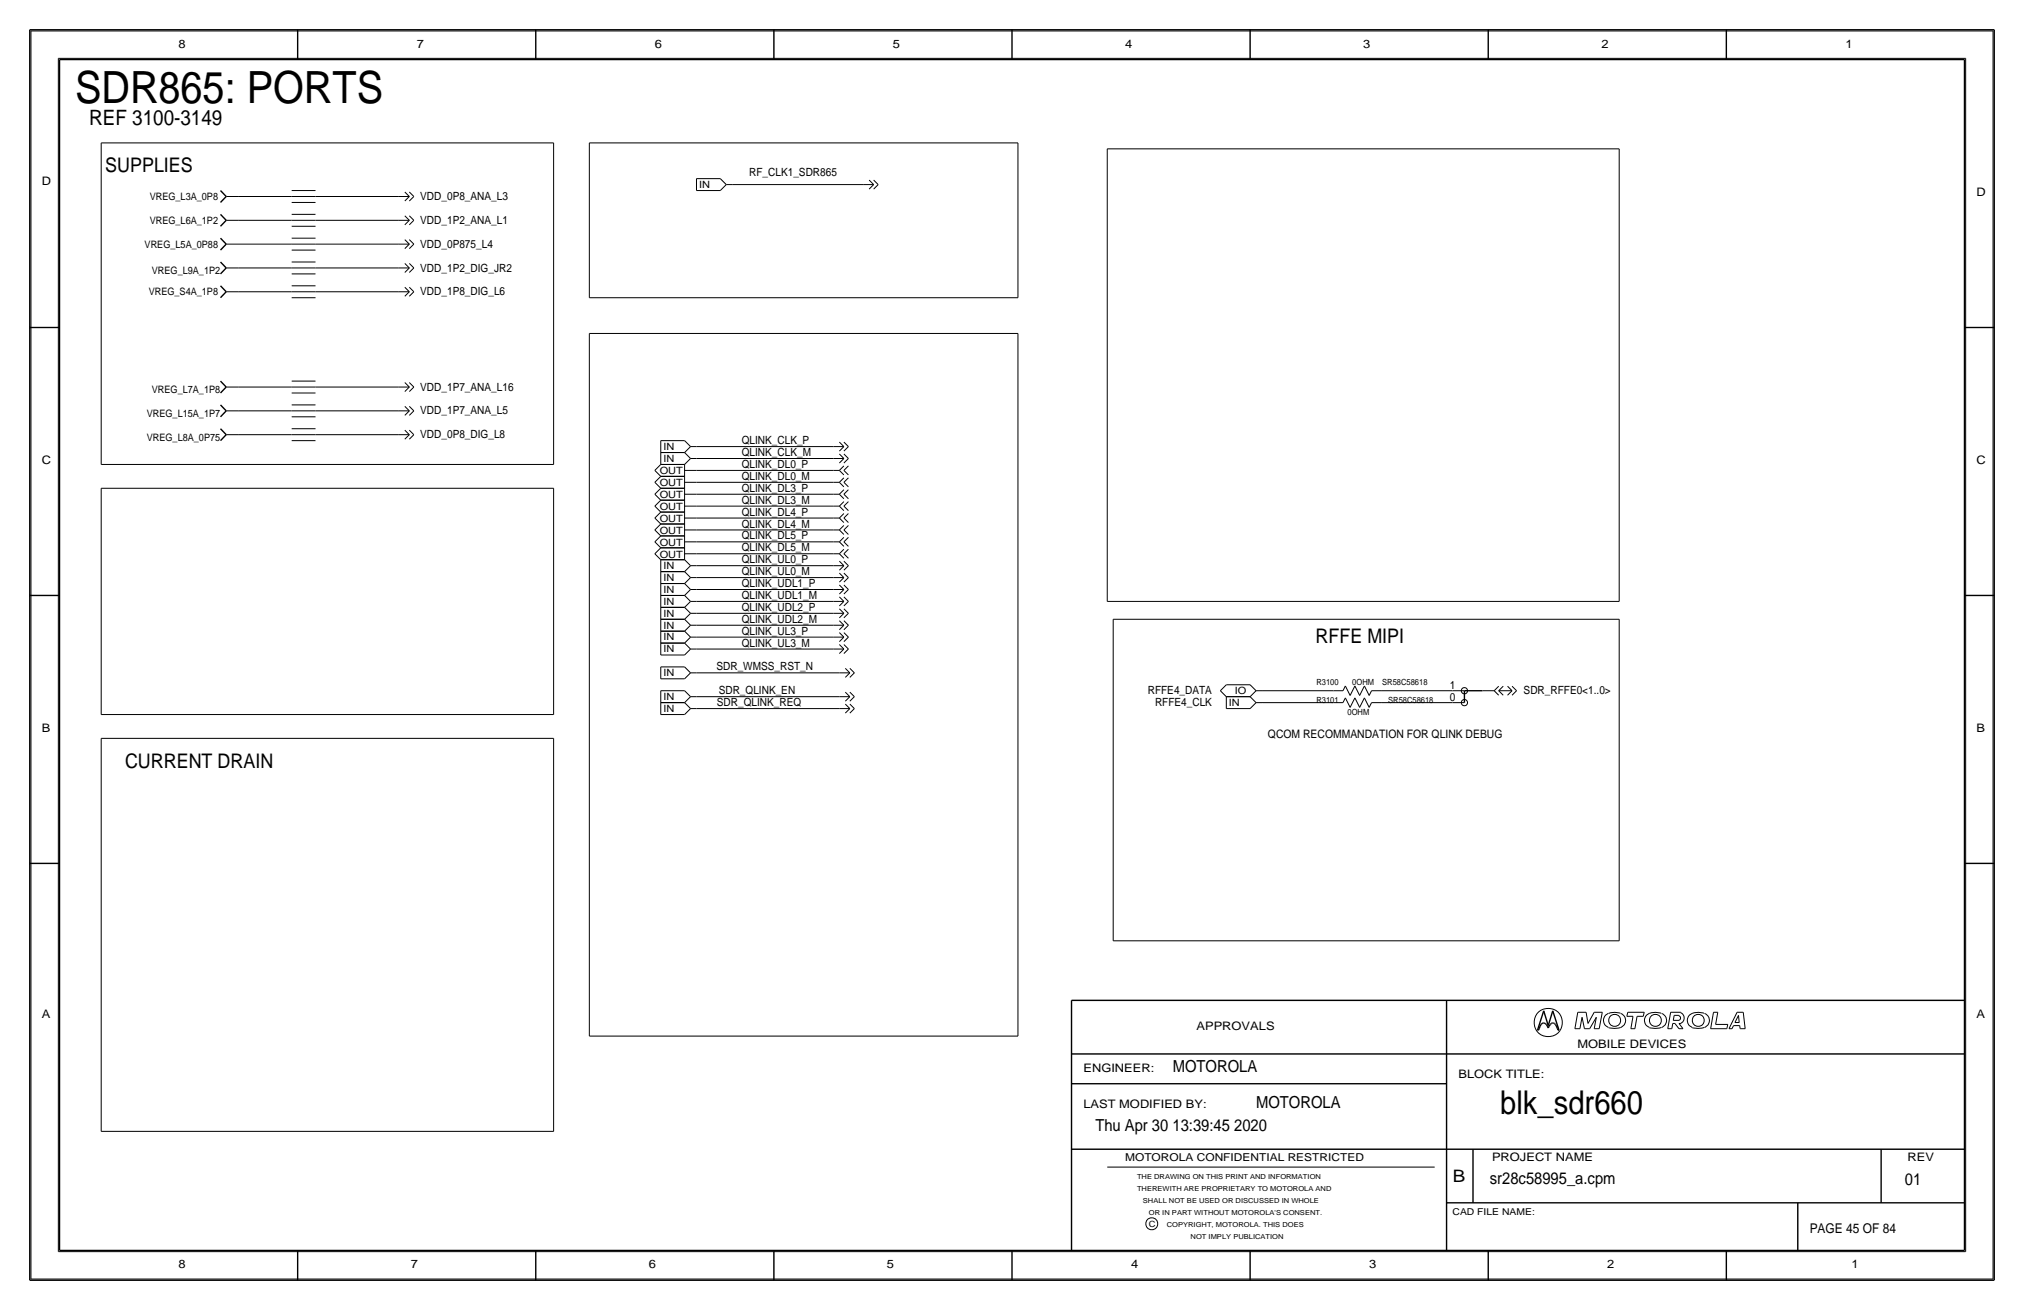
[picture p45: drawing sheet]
<svg xmlns="http://www.w3.org/2000/svg" width="432mm" height="279mm" viewBox="0 0 432 279" stroke-linecap="round" stroke-linejoin="round" font-family="sans-serif">
<defs><g id="words">
<text font-size="9.5" x="16" y="22">SDR865: PORTS</text>
<text font-size="7" x="320" y="237.5">blk_sdr660</text>
<text font-size="4.5" x="19" y="26.7">REF 3100-3149</text>
<g font-size="4.3">
<text x="22.5" y="36.7">SUPPLIES</text>
<text x="280.7" y="137.2">RFFE MIPI</text>
<text x="26.7" y="163.8">CURRENT DRAIN</text>
</g>
<text font-size="3.7" x="310" y="252.1">B</text>
<g font-size="3.5">
<text x="250.2" y="228.6">MOTOROLA</text>
<text x="268" y="236.2">MOTOROLA</text>
<text x="233.7" y="241.3">Thu Apr 30 13:39:45 2020</text>
<text x="317.9" y="252.6">sr28c58995_a.cpm</text>
<text x="406.4" y="252.7">01</text>
</g>
<text font-size="2.9" x="386.1" y="262.9">PAGE 45 OF 84</text>
<g font-size="2.5">
<text x="38.1" y="10.2">8</text>
<text x="88.9" y="10.2">7</text>
<text x="139.7" y="10.2">6</text>
<text x="190.5" y="10.2">5</text>
<text x="240" y="10.2">4</text>
<text x="290.8" y="10.2">3</text>
<text x="341.6" y="10.2">2</text>
<text x="393.7" y="10.2">1</text>
<text x="8.9" y="39.4">D</text>
<text x="421.6" y="41.9">D</text>
<text x="8.9" y="99.1">C</text>
<text x="421.6" y="99.1">C</text>
<text x="8.9" y="156.2">B</text>
<text x="270.5" y="157.5">QCOM RECOMMANDATION FOR QLINK DEBUG</text>
<text x="421.6" y="156.2">B</text>
<text x="8.9" y="217.2">A</text>
<text x="255.3" y="219.7">APPROVALS</text>
<text x="421.6" y="217.2">A</text>
<text x="336.5" y="223.5">MOBILE DEVICES</text>
<text x="231.1" y="228.6">ENGINEER:</text>
<text x="311.1" y="229.9">BLOCK TITLE:</text>
<text x="231.1" y="236.2">LAST MODIFIED BY:</text>
<text x="318.3" y="247.5">PROJECT NAME</text>
<text x="407" y="247.6">REV</text>
<text x="38.1" y="270.5">8</text>
<text x="87.6" y="270.5">7</text>
<text x="138.4" y="270.5">6</text>
<text x="189.2" y="270.5">5</text>
<text x="241.3" y="270.5">4</text>
<text x="292.1" y="270.5">3</text>
<text x="342.9" y="270.5">2</text>
<text x="395" y="270.5">1</text>
</g>
<g font-size="2.4">
<text x="159.8" y="37.6">RF_CLK1_SDR865</text>
<text x="89.7" y="42.7">VDD_0P8_ANA_L3</text>
<text x="89.7" y="47.8">VDD_1P2_ANA_L1</text>
<text x="89.7" y="52.8">VDD_0P875_L4</text>
<text x="89.7" y="57.9">VDD_1P2_DIG_JR2</text>
<text x="89.7" y="63">VDD_1P8_DIG_L6</text>
<text x="89.7" y="83.3">VDD_1P7_ANA_L16</text>
<text x="89.7" y="88.4">VDD_1P7_ANA_L5</text>
<text x="89.7" y="93.5">VDD_0P8_DIG_L8</text>
<text x="158.2" y="94.7">QLINK_CLK_P</text>
<text x="158.2" y="99.8">QLINK_DL0_P</text>
<text x="158.2" y="97.3">QLINK_CLK_M</text>
<text x="158.2" y="107.4">QLINK_DL3_M</text>
<text x="158.2" y="104.9">QLINK_DL3_P</text>
<text x="158.2" y="102.4">QLINK_DL0_M</text>
<text x="158.2" y="110">QLINK_DL4_P</text>
<text x="158.2" y="112.5">QLINK_DL4_M</text>
<text x="158.2" y="115.1">QLINK_DL5_P</text>
<text x="158.2" y="117.6">QLINK_DL5_M</text>
<text x="158.2" y="120.1">QLINK_UL0_P</text>
<text x="158.2" y="122.7">QLINK_UL0_M</text>
<text x="158.2" y="125.2">QLINK_UDL1_P</text>
<text x="158.2" y="130.3">QLINK_UDL2_P</text>
<text x="158.2" y="127.8">QLINK_UDL1_M</text>
<text x="158.2" y="135.4">QLINK_UL3_P</text>
<text x="158.2" y="137.9">QLINK_UL3_M</text>
<text x="158.2" y="132.8">QLINK_UDL2_M</text>
<text x="152.9" y="143">SDR_WMSS_RST_N</text>
<text x="153.3" y="148.1">SDR_QLINK_EN</text>
<text x="244.9" y="148.1">RFFE4_DATA</text>
<text x="309.3" y="149.5">0</text>
<text x="309.3" y="146.9">1</text>
<text x="325.1" y="148.1">SDR_RFFE0&lt;1..0&gt;</text>
<text x="152.9" y="150.6">SDR_QLINK_REQ</text>
<text x="246.4" y="150.6">RFFE4_CLK</text>
</g>
<text font-size="2.3" x="240" y="247.6">MOTOROLA CONFIDENTIAL RESTRICTED</text>
<g font-size="2.2">
<text x="31.9" y="42.7">VREG_L3A_0P8</text>
<text x="31.9" y="47.8">VREG_L6A_1P2</text>
<text x="30.9" y="52.8">VREG_L5A_0P88</text>
<text x="32.4" y="58.4">VREG_L9A_1P2</text>
<text x="31.7" y="63">VREG_S4A_1P8</text>
<text x="32.4" y="83.8">VREG_L7A_1P8</text>
<text x="31.3" y="88.9">VREG_L15A_1P7</text>
<text x="31.3" y="94">VREG_L8A_0P75</text>
</g>
<g font-size="2.1">
<text x="149.1" y="40.1">IN</text>
<text x="141.5" y="96">IN</text>
<text x="140.7" y="101.1">OUT</text>
<text x="141.5" y="98.5">IN</text>
<text x="140.7" y="106.2">OUT</text>
<text x="140.7" y="103.7">OUT</text>
<text x="140.7" y="113.8">OUT</text>
<text x="140.7" y="111.3">OUT</text>
<text x="140.7" y="108.8">OUT</text>
<text x="140.7" y="118.9">OUT</text>
<text x="140.7" y="116.4">OUT</text>
<text x="141.5" y="123.9">IN</text>
<text x="141.5" y="121.4">IN</text>
<text x="141.5" y="129">IN</text>
<text x="141.5" y="126.4">IN</text>
<text x="141.5" y="131.5">IN</text>
<text x="141.5" y="136.6">IN</text>
<text x="141.5" y="134.1">IN</text>
<text x="141.5" y="139.1">IN</text>
<text x="141.5" y="149.3">IN</text>
<text x="141.5" y="144.2">IN</text>
<text x="263.5" y="148">IO</text>
<text x="141.5" y="151.8">IN</text>
<text x="262.2" y="150.6">IN</text>
</g>
<text font-size="2" x="309.9" y="259.1">CAD FILE NAME:</text>
<g font-size="1.8">
<text x="280.8" y="149.9">R3101</text>
<text x="280.8" y="146.1">R3100</text>
<text x="288.5" y="146.1">0OHM</text>
<text x="294.9" y="146.1">SR58C58618</text>
<text x="296.2" y="149.9">SR58C58618</text>
<text x="287.5" y="152.5">0OHM</text>
<text x="245.1" y="261.6">C</text>
</g>
<g font-size="1.5">
<text x="242.6" y="251.5">THE DRAWING ON THIS PRINT AND INFORMATION</text>
<text x="242.6" y="254">THEREWITH ARE PROPRIETARY TO MOTOROLA AND</text>
<text x="243.8" y="256.5">SHALL NOT BE USED OR DISCUSSED IN WHOLE</text>
<text x="245.1" y="259.1">OR IN PART WITHOUT MOTOROLA'S CONSENT.</text>
<text x="248.9" y="261.6">COPYRIGHT, MOTOROLA. THIS DOES</text>
<text x="254" y="264.2">NOT IMPLY PUBLICATION</text>
</g>
</g></defs>
<g fill="none" stroke="#000" stroke-width=".3">
<path d="M6.3 6.4v266.7zM6.4 6.4h419zM12.7 12.7h406.4zM12.7 12.7v254zM63.5 6.4v6.3zM114.3 6.4v6.3zM165.1 6.4v6.3zM215.9 6.3v6.4zM266.7 6.4v6.3zM317.5 6.4v6.3zM368.3 6.4v6.3zM419.1 12.7v254z"/>
<path d="M425.4 6.4v266.7zM47 40.6l1.3 1.3zM47 50.8l1.3 1.3zM47 45.7l1.3 1.3zM47 55.9l1.3 1.3zM48.3 41.9l-1.3 1.3zM48.3 52.1l-1.3 1.2zM48.3 47l-1.3 1.3zM48.3 57.2l-1.3 1.2zM6.3 69.8h6.4zM47 61l1.3 1.2zM48.3 62.2l-1.3 1.3z"/>
<path d="M419.1 69.8h6.3zM47 91.4l1.3 1.3zM47 86.4l1.3 1.2zM47 81.3l1.3 1.3zM48.3 92.7l-1.3 1.3zM48.3 87.6l-1.3 1.3zM48.3 82.5l-1.3 1.3zM6.3 127h6.4zM419.1 127h6.3zM312.4 147.3h3.8zM312.4 147.3v2.6zM6.3 184.1h6.4z"/>
<path d="M419.1 184.1h6.3zM228.6 213.4v53.3zM228.6 213.4h190.5zM308.6 213.4v53.3zM328 219.7h.2zM328.4 219.4l-.2 .3zM328.6 218.8l-.2 .6zM328.8 218.5l-.2 .3zM329 218.3l.2-.1zM329 218.3l-.2 .2zM329.2 218.2h.2zM329.3 215.6l-1.3 4.1z"/>
<path d="M329.3 215.6l1 3.1zM329.4 218.2l.2 .1zM329.6 218.3l.3 .2zM329.9 218.5l.2 .3zM330.1 218.8l.2 .5zM330.5 218.8l-.2 .5zM330.8 218.5l-.3 .3zM331 218.3l-.2 .2zM331 218.3l.2-.1zM331.2 218.2h.2zM331.3 215.6l1.3 4.1zM331.3 215.6l-1 3.1z"/>
<path d="M331.4 218.2l.2 .1zM331.6 218.3l.2 .2zM331.8 218.5l.2 .3zM332 218.8l.3 .6zM332.3 219.4l.1 .3zM332.4 219.7h.2zM228.6 231.1h80zM228.6 224.8h190.5zM228.6 245.1h190.5zM308.6 256.5h110.5zM314.2 245.1v11.4zM383.5 256.5v10.2z"/>
<path d="M401.3 245.1v11.4zM6.4 273h419zM12.7 266.7h406.4zM63.5 266.7v6.4zM114.3 266.7v6.4zM165.1 266.7v6.4zM215.9 266.7v6.3zM266.7 266.7v6.4zM317.5 266.7v6.4zM368.3 266.7v6.4z"/>
</g>
<g fill="none" stroke="#000" stroke-width=".21">
<path d="M6.6 6.6h418.6zM6.6 6.6v266.2zM12.4 12.4v254.6zM12.4 12.4h407zM419.4 12.4v254.6zM425.2 6.6v266.2zM21.6 30.5v68.6zM21.6 30.5h96.5zM118.1 30.5v68.6zM125.7 30.5h91.5zM125.7 30.5v33zM148.6 38.1h5.1z"/>
<path d="M148.6 38.1v2.5zM153.7 38.1l1.2 1.3zM154.9 39.4h1.3zM154.9 39.4l-1.2 1.2zM156.2 39.4h27.9zM184.1 39.4h2.3zM185.4 38.4l1 1zM186.4 38.4l1 1zM217.2 30.5v33zM236.2 31.8h109.2zM236.2 31.8v96.5zM345.4 31.8v96.5z"/>
<path d="M48.3 41.9h2.5zM48.3 52.1h2.5zM48.3 47h2.5zM48.3 57.2h2.5zM50.8 57.2h11.4zM50.8 47h11.4zM50.8 52.1h11.4zM50.8 41.9h11.4zM62.2 41.9h5.1zM62.2 40.6h5.1zM62.2 43.2h5.1zM62.2 47h5.1z"/>
<path d="M62.2 45.7h5.1zM62.2 48.3h5.1zM62.2 52.1h5.1zM62.2 50.8h5.1zM62.2 53.3h5.1zM62.2 57.2h5.1zM62.2 55.9h5.1zM62.2 58.4h5.1zM67.3 41.9h17.8zM67.3 47h17.8zM67.3 57.2h17.8zM67.3 52.1h17.8z"/>
<path d="M85.1 41.9h2.2zM85.1 47h2.2zM85.1 52.1h2.2zM85.1 57.2h2.2zM86.4 40.9l.9 1zM86.4 46l.9 1zM86.4 51.1l.9 1zM86.4 56.2l.9 1zM86.4 48l.9-1zM87.3 42.9l1-1zM87.3 48l1-1zM87.3 53l1-.9z"/>
<path d="M87.3 58.1l1-.9zM87.3 41.9l-.9 1zM87.3 52.1l-.9 .9zM87.3 57.2l-.9 .9zM87.3 40.9l1 1zM87.3 46l1 1zM87.3 51.1l1 1zM87.3 56.2l1 1zM148.6 40.6h5.1zM185.4 40.3l1-.9zM186.4 40.3l1-.9zM48.3 62.2h2.5z"/>
<path d="M50.8 62.2h11.4zM62.2 62.2h5.1zM62.2 61h5.1zM62.2 63.5h5.1zM67.3 62.2h17.8zM85.1 62.2h2.2zM86.4 61.3l.9 .9zM86.4 63.2l.9-1zM87.3 63.2l1-1zM87.3 61.3l1 .9zM125.7 71.1h91.5zM125.7 63.5h91.5z"/>
<path d="M125.7 71.1v149.9zM217.2 71.1v149.9zM21.6 99.1h96.5zM48.3 92.7h2.5zM48.3 87.6h2.5zM48.3 82.5h2.5zM50.8 82.5h11.4zM50.8 87.6h11.4zM50.8 92.7h11.4zM62.2 82.5h5.1zM62.2 81.3h5.1zM62.2 83.8h5.1z"/>
<path d="M62.2 87.6h5.1zM62.2 86.4h5.1zM62.2 88.9h5.1zM62.2 92.7h5.1zM62.2 91.4h5.1zM62.2 94h5.1zM67.3 87.6h17.8zM67.3 92.7h17.8zM67.3 82.5h17.8zM85.1 82.5h2.2zM85.1 87.6h2.2zM85.1 92.7h2.2z"/>
<path d="M86.4 81.6l.9 .9zM86.4 86.7l.9 .9zM86.4 91.7l.9 1zM86.4 83.5l.9-.9zM86.4 88.6l.9-1zM86.4 93.7l.9-1zM87.3 83.5l1-.9zM87.3 88.6l1-1zM87.3 93.7l1-1zM87.3 81.6l1 .9zM87.3 86.7l1 .9zM87.3 91.7l1 1z"/>
<path d="M141 99.1h5zM141 99.1l-1.3 1.2zM141 96.5h5.1zM141 96.5v2.6zM141 99.1h5.1zM141 94h5.1zM141 94v2.5zM146 99.1v2.5zM146 96.5l1.3 1.3zM146 94l1.3 1.3zM147.3 97.8l-1.2 1.3zM147.3 95.2l-1.2 1.3z"/>
<path d="M147.3 97.8h1.3zM147.3 95.2h1.3zM148.6 97.8h29.2zM148.6 95.2h29.2zM177.8 97.8h2.2zM177.8 95.2h2.2zM179.1 96.8l.9 1zM179.1 94.3l.9 .9zM179.1 98.8l.9-1zM179.1 96.2l.9-.9zM180 98.8l1-1zM180 96.2l1-.9z"/>
<path d="M180 99.4l-.9 .9zM180 96.8l1 1zM180 94.3l1 .9zM181 99.4l-1 .9zM21.6 104.1h96.5zM21.6 104.1v48.3zM118.1 104.1v48.3zM139.7 118.1l1.3 1.3zM139.7 115.6l1.3 1.2zM139.7 113l1.3 1.3zM139.7 110.5l1.3 1.3zM139.7 107.9l1.3 1.3z"/>
<path d="M139.7 105.4l1.3 1.3zM139.7 102.9l1.3 1.2zM139.7 100.3l1.3 1.3zM141 116.8h5zM141 119.4h5zM141 114.3h5zM141 111.8h5zM141 109.2h5zM141 106.7h5zM141 104.1h5zM141 101.6h5zM141 116.8l-1.3 1.3z"/>
<path d="M141 114.3l-1.3 1.3zM141 111.8l-1.3 1.2zM141 109.2l-1.3 1.3zM141 106.7l-1.3 1.2zM141 104.1l-1.3 1.3zM141 101.6l-1.3 1.3zM141 119.4h5.1zM141 119.4v2.5zM146 118.1h2.6zM146 116.8v2.6zM146 115.6h2.6zM146 114.3v2.5z"/>
<path d="M146 113h2.6zM146 111.8v2.5zM146 110.5h2.6zM146 109.2v2.6zM146 107.9h2.6zM146 106.7v2.5zM146 105.4h2.6zM146 104.1v2.6zM146 102.9h2.6zM146 101.6v2.5zM146 100.3h2.6zM146 119.4l1.3 1.2z"/>
<path d="M148.6 115.6h29.2zM148.6 110.5h29.2zM148.6 105.4h29.2zM148.6 100.3h29.2zM148.6 118.1h29.2zM148.6 113h29.2zM148.6 107.9h29.2zM148.6 102.9h29.2zM177.8 118.1h1.3zM177.8 115.6h1.3zM177.8 113h1.3zM177.8 110.5h1.3z"/>
<path d="M177.8 107.9h1.3zM177.8 105.4h1.3zM177.8 102.9h1.3zM177.8 100.3h1.3zM179.1 119.7l.9 1zM179.1 118.1l.9 1zM179.1 115.6l.9 .9zM179.1 113l.9 1zM179.1 110.5l.9 1zM179.1 107.9l.9 1zM179.1 105.4l.9 1zM179.1 102.9l.9 .9z"/>
<path d="M179.1 100.3l.9 1zM180 118.1l1 1zM180 117.1l-.9 1zM180 115.6l1 .9zM180 114.6l-.9 1zM180 113l1 1zM180 112.1l-.9 .9zM180 110.5l1 1zM180 109.5l-.9 1zM180 107.9l1 1zM180 107l-.9 1zM180 105.4l1 1z"/>
<path d="M180 104.4l-.9 1zM180 102.9l1 .9zM180 101.9l-.9 1zM180 100.3l1 1zM180 119.7l1 1zM181 117.1l-1 1zM181 114.6l-1 1zM181 112.1l-1 .9zM181 109.5l-1 1zM181 107l-1 1zM181 104.4l-1 1zM181 101.9l-1 1z"/>
<path d="M141 127h5.1zM141 127v2.5zM141 129.5h5.1zM141 124.5h5.1zM141 124.5v2.5zM141 121.9h5.1zM141 121.9v2.6zM141 137.2h5.1zM141 137.2v2.5zM141 139.7h5.1zM141 134.6h5.1zM141 134.6v2.6z"/>
<path d="M141 132.1h5.1zM141 132.1v2.5zM141 129.5v2.6zM146 127l1.3 1.3zM146 124.5l1.3 1.2zM146 121.9l1.3 1.3zM146 137.2l1.3 1.2zM146 134.6l1.3 1.3zM146 132.1l1.3 1.2zM146 129.5l1.3 1.3zM147.3 128.3l-1.2 1.2zM147.3 125.7l-1.2 1.3z"/>
<path d="M147.3 123.2l-1.2 1.3zM147.3 120.7l-1.2 1.2zM147.3 138.4l-1.2 1.3zM147.3 135.9l-1.2 1.3zM147.3 133.3l-1.2 1.3zM147.3 130.8l-1.2 1.3zM147.3 128.3h1.3zM147.3 125.7h1.3zM147.3 123.2h1.3zM147.3 120.7h1.3zM147.3 138.4h1.3zM147.3 135.9h1.3z"/>
<path d="M147.3 133.3h1.3zM147.3 130.8h1.3zM148.6 125.7h29.2zM148.6 120.7h29.2zM148.6 135.9h29.2zM148.6 130.8h29.2zM148.6 128.3h29.2zM148.6 123.2h29.2zM148.6 138.4h29.2zM148.6 133.3h29.2zM177.8 138.4h2.2zM177.8 133.3h2.2z"/>
<path d="M177.8 135.9h2.2zM177.8 130.8h2.2zM177.8 128.3h2.2zM177.8 125.7h2.2zM177.8 123.2h2.2zM177.8 120.7h2.2zM179.1 137.5l.9 .9zM179.1 132.4l.9 .9zM179.1 134.9l.9 1zM179.1 129.8l.9 1zM179.1 127.3l.9 1zM179.1 124.8l.9 .9z"/>
<path d="M179.1 122.2l.9 1zM179.1 139.4l.9-1zM179.1 134.3l.9-1zM179.1 136.9l.9-1zM179.1 131.8l.9-1zM179.1 129.2l.9-.9zM179.1 126.7l.9-1zM179.1 124.2l.9-1zM179.1 121.6l.9-1zM180 139.4l1-1zM180 134.3l1-1zM180 136.9l1-1z"/>
<path d="M180 131.8l1-1zM180 129.2l1-.9zM180 126.7l1-1zM180 124.2l1-1zM180 121.6l1-1zM180 137.5l1 .9zM180 132.4l1 .9zM180 134.9l1 1zM180 129.8l1 1zM180 127.3l1 1zM180 124.8l1 .9zM180 122.2l1 1z"/>
<path d="M236.2 128.3h109.2zM237.5 132.1h107.9zM237.5 132.1v68.6zM345.4 132.1v68.6zM21.6 157.5h96.5zM21.6 157.5v83.8zM21.6 152.4h96.5zM118.1 157.5v83.8zM141 149.9h5.1zM141 149.9v2.5zM141 152.4h5.1zM141 147.3h5.1z"/>
<path d="M141 147.3v2.6zM141 142.2h5.1zM141 142.2v2.6zM141 144.8h5.1zM146 149.9l1.3 1.2zM146 147.3l1.3 1.3zM146 142.2l1.3 1.3zM147.3 151.1l-1.2 1.3zM147.3 148.6l-1.2 1.3zM147.3 143.5l-1.2 1.3zM147.3 151.1h1.3zM147.3 148.6h1.3z"/>
<path d="M147.3 143.5h1.3zM148.6 151.1h30.5zM148.6 148.6h30.5zM148.6 143.5h30.5zM179.1 143.5h2.2zM179.1 148.6h2.2zM179.1 151.1h2.2zM180.3 142.5l1 1zM180.3 147.6l1 1zM180.3 150.2l1 .9zM180.3 144.5l1-1zM180.3 149.6l1-1z"/>
<path d="M180.3 152.1l1-1zM181.3 144.5l1-1zM181.3 149.6l1-1zM181.3 152.1l1-1zM181.3 142.5l1 1zM181.3 147.6l1 1zM181.3 150.2l1 .9zM260.3 147.3l1.3 1.3zM261.6 146l-1.3 1.3zM261.6 148.6h5.1zM261.6 148.6v2.5zM261.6 151.1h5.1z"/>
<path d="M261.6 146h5.1zM266.7 146l1.3 1.3zM266.7 148.6l1.3 1.3zM268 147.3h1.2zM268 147.3l-1.3 1.3zM268 149.9l-1.3 1.2zM268 149.9h1.2zM269.2 147.3h15.3zM269.2 149.9h15.3zM284.5 149.9h2zM284.5 147.3h2zM287 148.8l-.5 1.1z"/>
<path d="M287 146.3l-.5 1zM287 148.8l1 2.1zM287 146.3l1 2zM289.1 148.8l-1.1 2.1zM289.1 148.8l1 2.1zM289.1 146.3l-1.1 2zM289.1 146.3l1 2zM291.1 148.8l-1 2.1zM291.1 146.3l-1 2zM291.1 148.8l1 2.1zM291.1 146.3l1 2zM292.6 149.9l-.5 1z"/>
<path d="M292.6 147.3l-.5 1zM292.6 149.9h2zM292.6 147.3h2zM294.6 147.3h15.3zM294.6 149.9h15.3zM309.9 149.9h2.5zM309.9 147.3h2.5zM316.2 147.3h2.6zM318.8 147.3l.9-.9zM318.8 147.3l.9 1zM319.7 147.3l1-.9zM319.7 147.3h2.9z"/>
<path d="M319.7 147.3l1 1zM321.6 148.3l1-1zM321.6 146.4l1 .9zM322.6 146.4l.9 .9zM322.6 148.3l.9-1zM237.5 200.7h107.9zM336 219.4h1.1zM336.6 215.9h1.8zM336.6 215.9l-.6 3.5zM337.5 217l-.4 2.4zM337.5 217l.5 2.4zM338 219.4h1.1z"/>
<path d="M338.4 215.9l.4 2.4zM340.1 219.4h1.1zM340.1 215.9h1.7zM340.1 215.9l-1.3 2.4zM340.6 217l-1.5 2.4zM340.6 217l-.5 2.4zM341.8 215.9l-.6 3.5zM343.1 216.2a1.6 1.6 0 0 0-1 1.5 1.6 1.6 0 0 0 1.1 1.5M345.7 216.1h-.2a4 4 0 0 0-2.3 .1M345.7 216.2a1.59 1.59 0 0 1 1.1 1.5 1.59 1.59 0 0 1-1.1 1.5l-1.4 .1-1.1-.1M347.1 216.8h1.3zM347.3 215.9l-.2 .9z"/>
<path d="M347.3 215.9h3.5zM347.9 219.4h.9zM348.4 216.8l-.5 2.6zM349.2 216.8l-.4 2.6zM349.2 216.8h1.4zM350.8 215.9l-.2 .9zM354.4 216.1a3.1 3.1 0 0 0-3.3 .7 1.62 1.62 0 0 0 .8 2.4M354.4 219.2l-1.4 .1-1.1-.1M354.5 216.2a1.59 1.59 0 0 1 1 1.5 1.59 1.59 0 0 1-1 1.5M355.8 219.4h.9zM356.4 215.9l-.6 3.5zM356.4 215.9h2.2z"/>
<path d="M356.9 218.3l-.2 1.1zM356.9 218.3h.4zM357 217.6h1.2zM357.2 216.6l-.2 1zM357.2 216.6h1zM357.3 218.3l.9 1.1zM358.1 216.7a.5 .5 0 0 1 .4 .4 .5 .5 0 0 1-.4 .5M358.2 219.4h.9zM358.2 218.3l.9 1.1zM358.2 218.3h.4zM358.5 216a1.24 1.24 0 0 1 .8 1.1 1.24 1.24 0 0 1-.8 1.2M363.5 216.1a3.1 3.1 0 0 0-3.3 .7 1.62 1.62 0 0 0 .8 2.4"/>
<path d="M363.6 219.2l-1.4 .1-1.2-.1M363.6 216.2a1.59 1.59 0 0 1 1.1 1.5 1.59 1.59 0 0 1-1.1 1.5M364.9 219.4h3.5zM365.6 215.9l-.7 3.5zM365.6 215.9h.9zM366 218.5h2.6zM366.5 215.9l-.5 2.6zM368.6 218.5l-.2 .9zM368.9 219.4h.6zM369.8 218.7h1.3zM369.8 218.7l-.3 .7zM370.1 218.1h.9z"/>
<path d="M370.6 215.9l-1.7 3.5zM370.6 215.9h1.3zM370.9 216.6l-.8 1.5zM370.9 216.6l.1 1.5zM371.1 218.7l.1 .7zM371.2 219.4h1.1zM371.9 215.9l.4 3.5zM125.7 221h91.5zM21.6 241.3h96.5zM236.2 248.9h69.9zM6.6 272.8h418.6zM12.4 267h407z"/>
<circle cx="312.4" cy="149.9" r=".67"/>
<circle cx="312.4" cy="147.3" r=".67"/>
<circle cx="330.3" cy="218.1" r="3"/>
<circle cx="344.5" cy="217.6" r="1.28"/>
<circle cx="353.2" cy="217.6" r="1.28"/>
<circle cx="362.3" cy="217.6" r="1.28"/>
<circle cx="245.7" cy="261" r="1.28"/>
</g>
<use href="#words"/>
</svg>
